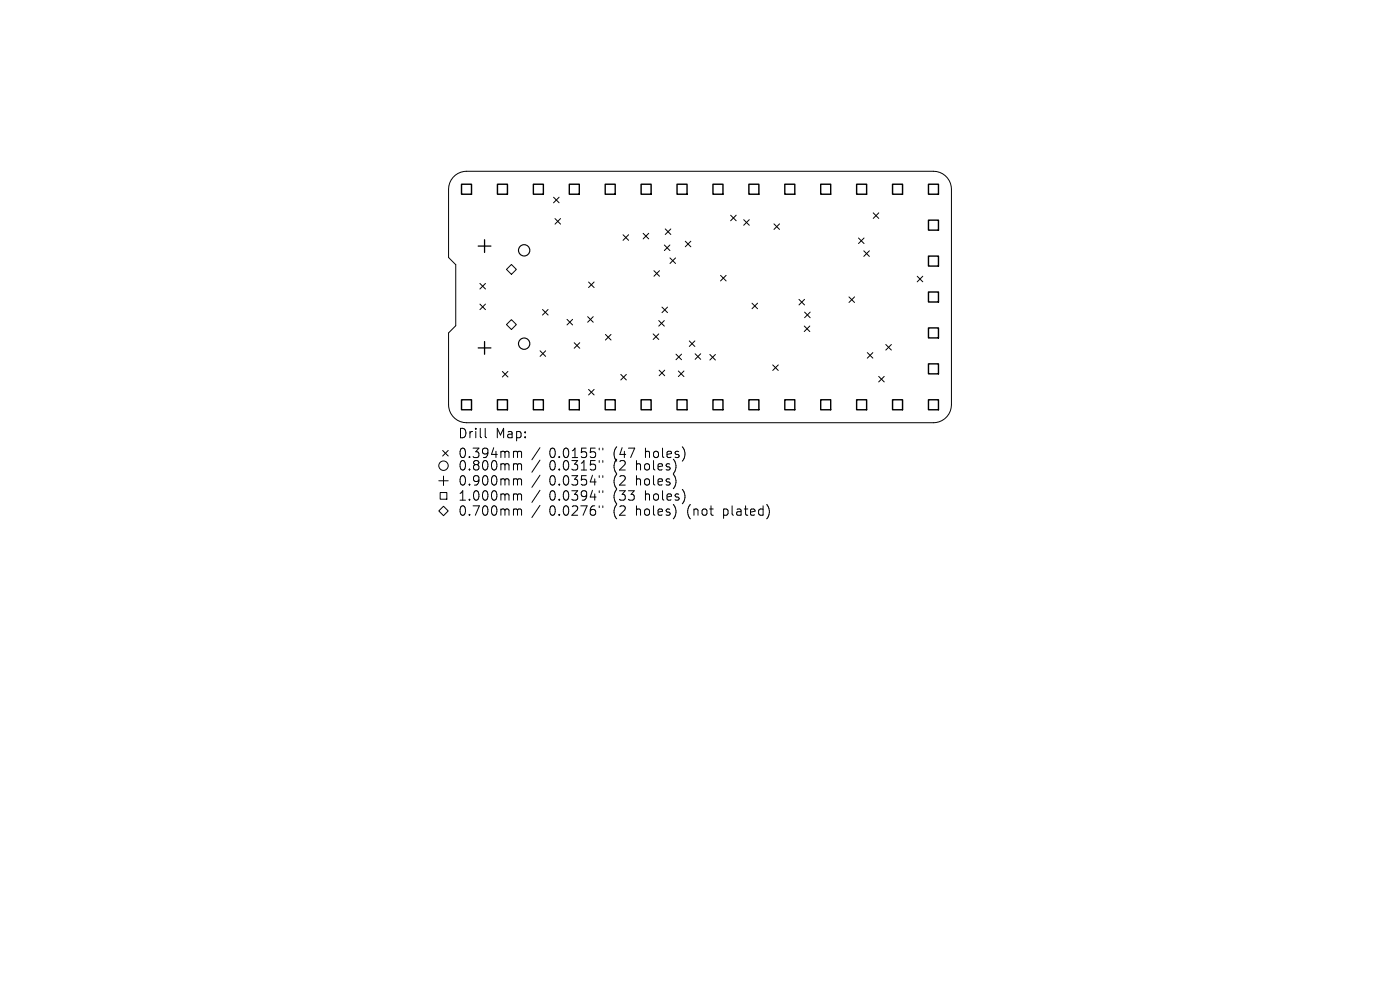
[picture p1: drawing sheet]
<svg xmlns="http://www.w3.org/2000/svg" width="297mm" height="210mm" viewBox="0 0 297 210" stroke-linecap="round" stroke-linejoin="round" font-family="sans-serif">
<defs><g id="words">
<g font-size="2.8">
<text x="97.1" y="93.2">Drill</text>
<text x="105.1" y="93.2">Map:</text>
<text x="97.1" y="97.4">0.394mm</text>
<text x="97.1" y="100.1">0.800mm</text>
<text x="116.5" y="97.4">0.0155&quot;</text>
<text x="116.5" y="100.1">0.0315&quot;</text>
<text x="130.3" y="97.4">(47</text>
<text x="130.3" y="100.1">(2</text>
<text x="135.2" y="100.1">holes)</text>
<text x="137.1" y="97.4">holes)</text>
<text x="97.1" y="103.3">0.900mm</text>
<text x="97.1" y="106.5">1.000mm</text>
<text x="116.5" y="103.3">0.0354&quot;</text>
<text x="116.5" y="106.5">0.0394&quot;</text>
<text x="130.3" y="103.3">(2</text>
<text x="130.3" y="106.5">(33</text>
<text x="135.2" y="103.3">holes)</text>
<text x="137.1" y="106.5">holes)</text>
<text x="97.1" y="109.7">0.700mm</text>
<text x="116.5" y="109.7">0.0276&quot;</text>
<text x="130.3" y="109.7">(2</text>
<text x="135.2" y="109.7">holes)</text>
<text x="146.3" y="109.7">(not</text>
<text x="154.1" y="109.7">plated)</text>
</g>
</g></defs>
<g fill="none" stroke="#000" stroke-width=".21">
<path d="M96.1 37.6a3.8 3.8 0 0 1 2.9-1.3h99a3.8 3.8 0 0 1 3.8 3.8v45.8a3.8 3.8 0 0 1-3.8 3.8h-99a3.8 3.8 0 0 1-3.8-3.8v-15.3l1.5-1.5v-13l-1.5-1.5v-14.5a3.8 3.8 0 0 1 .9-2.5zM107.4 57.2l1.1-1.1 1 1.1-1 1zM117.4 41.8l1.2 1.2M117.7 46.4l1.2 1.1M118.6 41.8l-1.2 1.2M118.9 46.4l-1.2 1.1M124.9 59.8l1.1 1.2M126 59.8l-1.1 1.2M132.2 49.8l1.2 1.2M133.4 49.8l-1.2 1.2M136.4 49.5l1.2 1.2M137.6 49.5l-1.2 1.2"/>
<path d="M138.7 57.4l1.2 1.2M139.9 57.4l-1.2 1.2M140.9 52l1.2 1.2M141.1 48.6l1.2 1.1M142.1 52l-1.2 1.2M142.1 54.7l1.2 1.2M142.3 48.6l-1.2 1.1M143.3 54.7l-1.2 1.2M145.4 51.2l1.2 1.2M146.6 51.2l-1.2 1.2M152.9 58.4l1.1 1.2M154 58.4l-1.1 1.2"/>
<path d="M155 45.6l1.2 1.2M156.2 45.6l-1.2 1.2M157.8 46.6l1.2 1.2M159 46.6l-1.2 1.2M164.2 47.5l1.2 1.2M165.4 47.5l-1.2 1.2M182.1 50.5l1.2 1.2M183.2 53.2l1.2 1.2M183.3 50.5l-1.2 1.2M184.4 53.2l-1.2 1.2M185.2 45.2l1.2 1.1M186.4 45.2l-1.2 1.1"/>
<path d="M194.6 58.6l1.2 1.2M195.8 58.6l-1.2 1.2M101.8 60.1l1.2 1.2M101.8 64.5l1.2 1.2M103 60.1l-1.2 1.2M103 64.5l-1.2 1.2M106.6 78.8l1.2 1.2M107.4 68.9l1.1-1.1 1 1.1-1 1zM107.8 78.8l-1.2 1.2M114.6 74.4l1.2 1.2M115.1 65.7l1.2 1.1M115.8 74.4l-1.2 1.2"/>
<path d="M116.3 65.7l-1.2 1.1M120.3 67.7l1.2 1.2M121.5 67.7l-1.2 1.2M121.8 72.7l1.2 1.2M123 72.7l-1.2 1.2M124.7 67.2l1.2 1.2M125.9 67.2l-1.2 1.2M128.4 70.9l1.2 1.2M129.6 70.9l-1.2 1.2M131.7 79.4l1.2 1.2M132.9 79.4l-1.2 1.2M138.6 70.8l1.1 1.2"/>
<path d="M139.7 70.8l-1.1 1.2M139.8 68l1.1 1.2M139.8 78.5l1.2 1.2M140.4 65.1l1.2 1.2M140.9 68l-1.1 1.2M141 78.5l-1.2 1.2M141.6 65.1l-1.2 1.2M143.4 75.1l1.2 1.2M143.9 78.7l1.2 1.2M144.6 75.1l-1.2 1.2M145.1 78.7l-1.2 1.2M146.2 72.3l1.2 1.2"/>
<path d="M147.4 72.3l-1.2 1.2M147.5 75l1.1 1.2M148.6 75l-1.1 1.2M150.6 75.2l1.2 1.2M151.8 75.2l-1.2 1.2M159.5 64.3l1.2 1.2M160.7 64.3l-1.2 1.2M163.9 77.4l1.2 1.2M165.1 77.4l-1.2 1.2M169.5 63.5l1.2 1.2M170.6 69.2l1.2 1.1M170.7 63.5l-1.2 1.2"/>
<path d="M170.7 66.2l1.2 1.2M171.8 69.2l-1.2 1.1M171.9 66.2l-1.2 1.2M180.1 63l1.2 1.2M181.3 63l-1.2 1.2M184 74.8l1.2 1.2M185.2 74.8l-1.2 1.2M186.4 79.8l1.2 1.2M187.6 79.8l-1.2 1.2M187.9 73.1l1.2 1.2M189.1 73.1l-1.2 1.2M93.9 95.6l1.2 1.1"/>
<path d="M95.1 95.6l-1.2 1.1M102.9 90.9v1.7l.3 .3M109.2 95.7l.5 .1 .1 .2M109.2 98.4h.3l.3 .3M109.8 96l.3-.3 .5 .1v1.3M109.8 96v1.1M109.8 98.7v1M109.8 98.7l.3-.3 .5 .1v1.2M114.6 95l-1.8 2.5M114.6 97.6l-1.8 2.6M124.9 82.6l1.1 1.2M126 82.6l-1.1 1.2"/>
<path d="M127.1 95.1v.3M127.1 97.7v.4M127.9 95.1v.3M127.9 97.7v.4M93.1 102h2M93.4 104.5h1.4v1.4h-1.4zM94.1 107.4l1 1-1 1-1-1zM94.1 101v2M109.2 101.6h.3l.3 .3M109.2 104.8h.3l.3 .3M109.2 108l.5 .1 .1 .2M109.8 101.9v1"/>
<path d="M109.8 105.1v1M109.8 108.3v1M109.8 101.9l.3-.3 .5 .1v1.2M109.8 105.1l.3-.3 .5 .1v1.2M109.8 108.3l.3-.3 .5 .1v1.2M114.6 100.8l-1.8 2.6M114.6 104l-1.8 2.6M114.6 107.2l-1.8 2.6M127.1 100.9v.4M127.1 104.1v.4M127.1 107.3v.4M127.9 100.9v.4"/>
<path d="M127.9 104.1v.4M127.9 107.3v.4"/>
<circle cx="94.1" cy="98.8" r="1"/>
</g>
<g fill="none" stroke="#000" stroke-width=".24">
<circle cx="111.2" cy="53.1" r="1.2"/>
<circle cx="111.2" cy="72.9" r="1.2"/>
</g>
<path d="M101.4 52.2h2.7M102.8 50.9v2.7M101.4 73.8h2.7M102.8 72.5v2.7" fill="none" stroke="#000" stroke-width=".27"/>
<g fill="none" stroke="#000" stroke-width=".3">
<path d="M97.9 39.1h2.1v2.1h-2.1zM105.5 39.1h2.2v2.1h-2.2zM113.2 39.1h2.1v2.1h-2.1zM120.8 39.1h2.1v2.1h-2.1zM128.4 39.1h2.1v2.1h-2.1zM136 39.1h2.1v2.1h-2.1zM143.6 39.1h2.2v2.1h-2.2zM151.3 39.1h2.1v2.1h-2.1zM158.9 39.1h2.1v2.1h-2.1zM166.5 39.1h2.1v2.1h-2.1zM174.1 39.1h2.1v2.1h-2.1zM181.7 39.1h2.2v2.1h-2.2z"/>
<path d="M189.4 39.1h2.1v2.1h-2.1zM197 39.1h2.1v2.1h-2.1zM197 46.7h2.1v2.1h-2.1zM197 54.3h2.1v2.1h-2.1zM197 61.9h2.1v2.2h-2.1zM197 69.6h2.1v2.1h-2.1zM197 77.2h2.1v2.1h-2.1zM97.9 84.8h2.1v2.1h-2.1zM105.5 84.8h2.2v2.1h-2.2zM113.2 84.8h2.1v2.1h-2.1zM120.8 84.8h2.1v2.1h-2.1zM128.4 84.8h2.1v2.1h-2.1z"/>
<path d="M136 84.8h2.1v2.1h-2.1zM143.6 84.8h2.2v2.1h-2.2zM151.3 84.8h2.1v2.1h-2.1zM158.9 84.8h2.1v2.1h-2.1zM166.5 84.8h2.1v2.1h-2.1zM174.1 84.8h2.1v2.1h-2.1zM181.7 84.8h2.2v2.1h-2.2zM189.4 84.8h2.1v2.1h-2.1zM197 84.8h2.1v2.1h-2.1z"/>
</g>
<use href="#words"/>
</svg>
